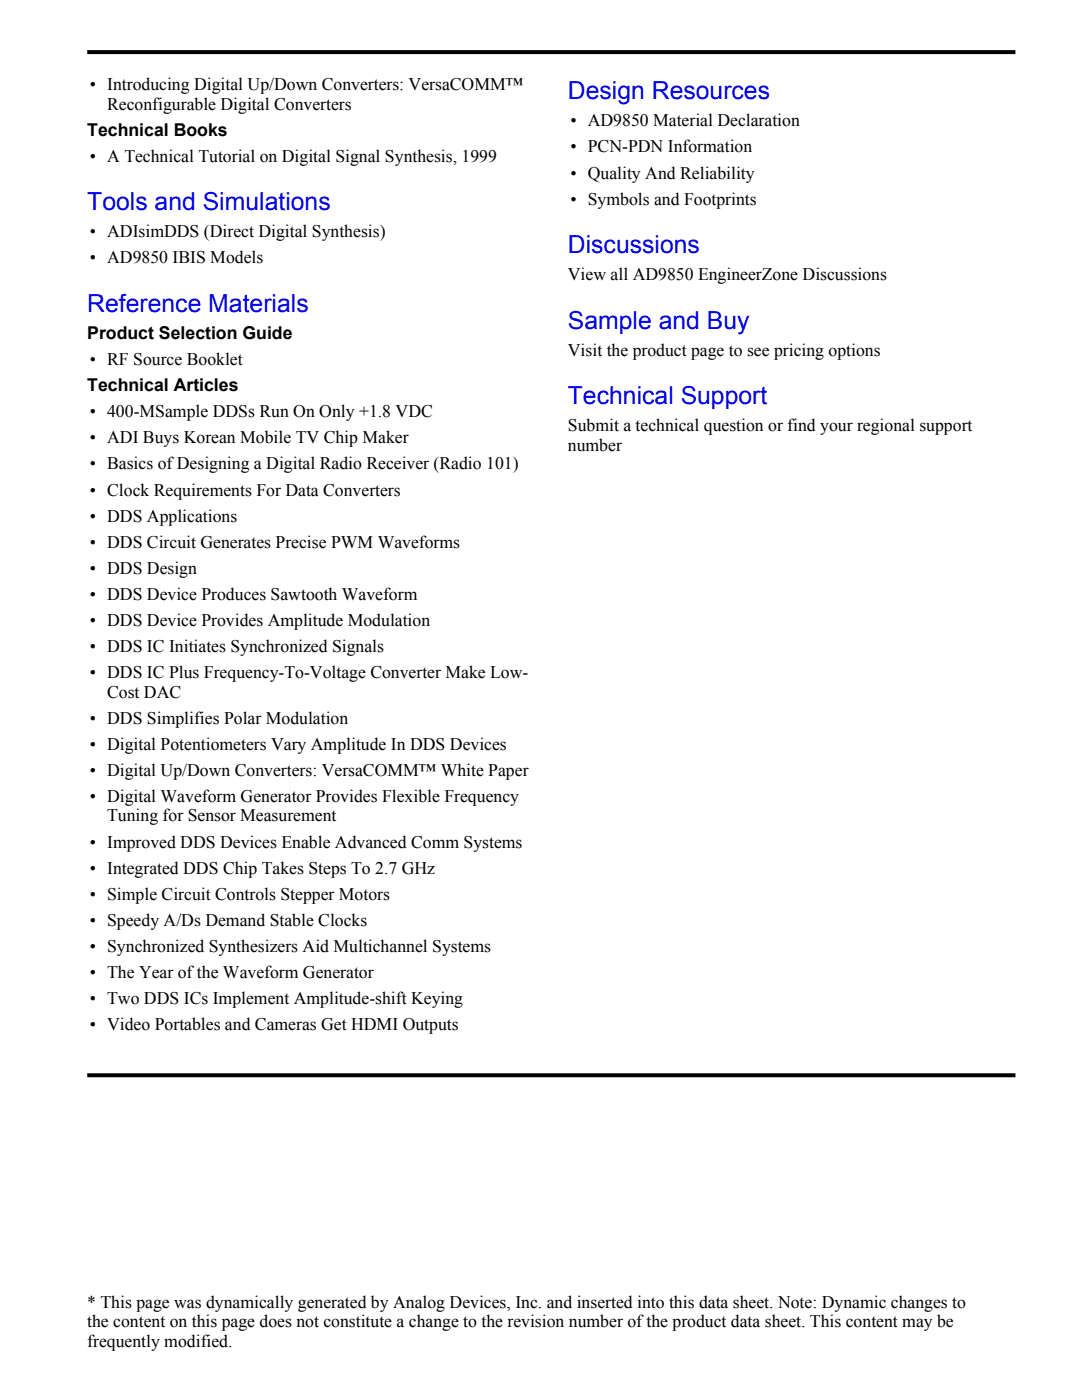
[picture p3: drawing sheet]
<svg xmlns="http://www.w3.org/2000/svg" width="216mm" height="279mm" viewBox="0 0 216 279" stroke-linecap="round" stroke-linejoin="round" font-family="sans-serif">
<defs><g id="words">
<g font-size="4.9" fill="#00f">
<text x="113.3" y="19.8">Design Resources</text>
<text x="17.4" y="41.9">Tools and Simulations</text>
<text x="113.3" y="50.5">Discussions</text>
<text x="17.4" y="62.2">Reference Materials</text>
<text x="113.3" y="65.6">Sample and Buy</text>
<text x="113.3" y="80.7">Technical Support</text>
</g>
<g font-size="3.5">
<text x="17.9" y="18">• Introducing Digital Up/Down Converters: VersaCOMM™</text>
<text x="21.4" y="21.9">Reconfigurable Digital Converters</text>
<text x="17.4" y="27.1">Technical Books</text>
<text x="113.8" y="25.2">• AD9850 Material Declaration</text>
<text x="17.9" y="32.3">• A Technical Tutorial on Digital Signal Synthesis, 1999</text>
<text x="113.8" y="30.4">• PCN-PDN Information</text>
<text x="113.8" y="35.6">• Quality And Reliability</text>
<text x="113.8" y="40.8">• Symbols and Footprints</text>
<text x="17.9" y="47.4">• ADIsimDDS (Direct Digital Synthesis)</text>
<text x="17.9" y="52.6">• AD9850 IBIS Models</text>
<text x="113.3" y="55.9">View all AD9850 EngineerZone Discussions</text>
<text x="17.4" y="67.7">Product Selection Guide</text>
<text x="113.3" y="71">Visit the product page to see pricing options</text>
<text x="17.9" y="72.9">• RF Source Booklet</text>
<text x="17.4" y="78.1">Technical Articles</text>
<text x="17.9" y="83.3">• 400-MSample DDSs Run On Only +1.8 VDC</text>
<text x="17.9" y="88.5">• ADI Buys Korean Mobile TV Chip Maker</text>
<text x="113.3" y="86.1">Submit a technical question or find your regional support</text>
<text x="113.3" y="90">number</text>
<text x="17.9" y="93.7">• Basics of Designing a Digital Radio Receiver (Radio 101)</text>
<text x="17.9" y="98.9">• Clock Requirements For Data Converters</text>
<text x="17.9" y="104.1">• DDS Applications</text>
<text x="17.9" y="109.3">• DDS Circuit Generates Precise PWM Waveforms</text>
<text x="17.9" y="114.5">• DDS Design</text>
<text x="17.9" y="119.7">• DDS Device Produces Sawtooth Waveform</text>
<text x="17.9" y="124.9">• DDS Device Provides Amplitude Modulation</text>
<text x="17.9" y="130.1">• DDS IC Initiates Synchronized Signals</text>
<text x="17.9" y="135.3">• DDS IC Plus Frequency-To-Voltage Converter Make Low-</text>
<text x="21.4" y="139.2">Cost DAC</text>
<text x="17.9" y="144.4">• DDS Simplifies Polar Modulation</text>
<text x="17.9" y="149.6">• Digital Potentiometers Vary Amplitude In DDS Devices</text>
<text x="17.9" y="154.8">• Digital Up/Down Converters: VersaCOMM™ White Paper</text>
<text x="17.9" y="160.1">• Digital Waveform Generator Provides Flexible Frequency</text>
<text x="21.4" y="163.9">Tuning for Sensor Measurement</text>
<text x="17.9" y="169.1">• Improved DDS Devices Enable Advanced Comm Systems</text>
<text x="17.9" y="174.3">• Integrated DDS Chip Takes Steps To 2.7 GHz</text>
<text x="17.9" y="179.6">• Simple Circuit Controls Stepper Motors</text>
<text x="17.9" y="184.8">• Speedy A/Ds Demand Stable Clocks</text>
<text x="17.9" y="190">• Synchronized Synthesizers Aid Multichannel Systems</text>
<text x="17.9" y="195.2">• The Year of the Waveform Generator</text>
<text x="17.9" y="200.4">• Two DDS ICs Implement Amplitude-shift Keying</text>
<text x="17.9" y="205.6">• Video Portables and Cameras Get HDMI Outputs</text>
<text x="17.4" y="261">* This page was dynamically generated by Analog Devices, Inc. and inserted into this data sheet. Note: Dynamic changes to</text>
<text x="17.4" y="264.8">the content on this page does not constitute a change to the revision number of the product data sheet. This content may be</text>
<text x="17.4" y="268.7">frequently modified.</text>
</g>
</g></defs>
<g fill="#000">
<path d="M17.4 10h92.4l.4 .8h-92.8zM109.8 10h92.8v.8h-92.4z"/>
<path d="M17.4 214.2h92.4l.4 .8h-92.8zM109.8 214.2h92.8v.8h-92.4z"/>
</g>
<use href="#words"/>
</svg>
